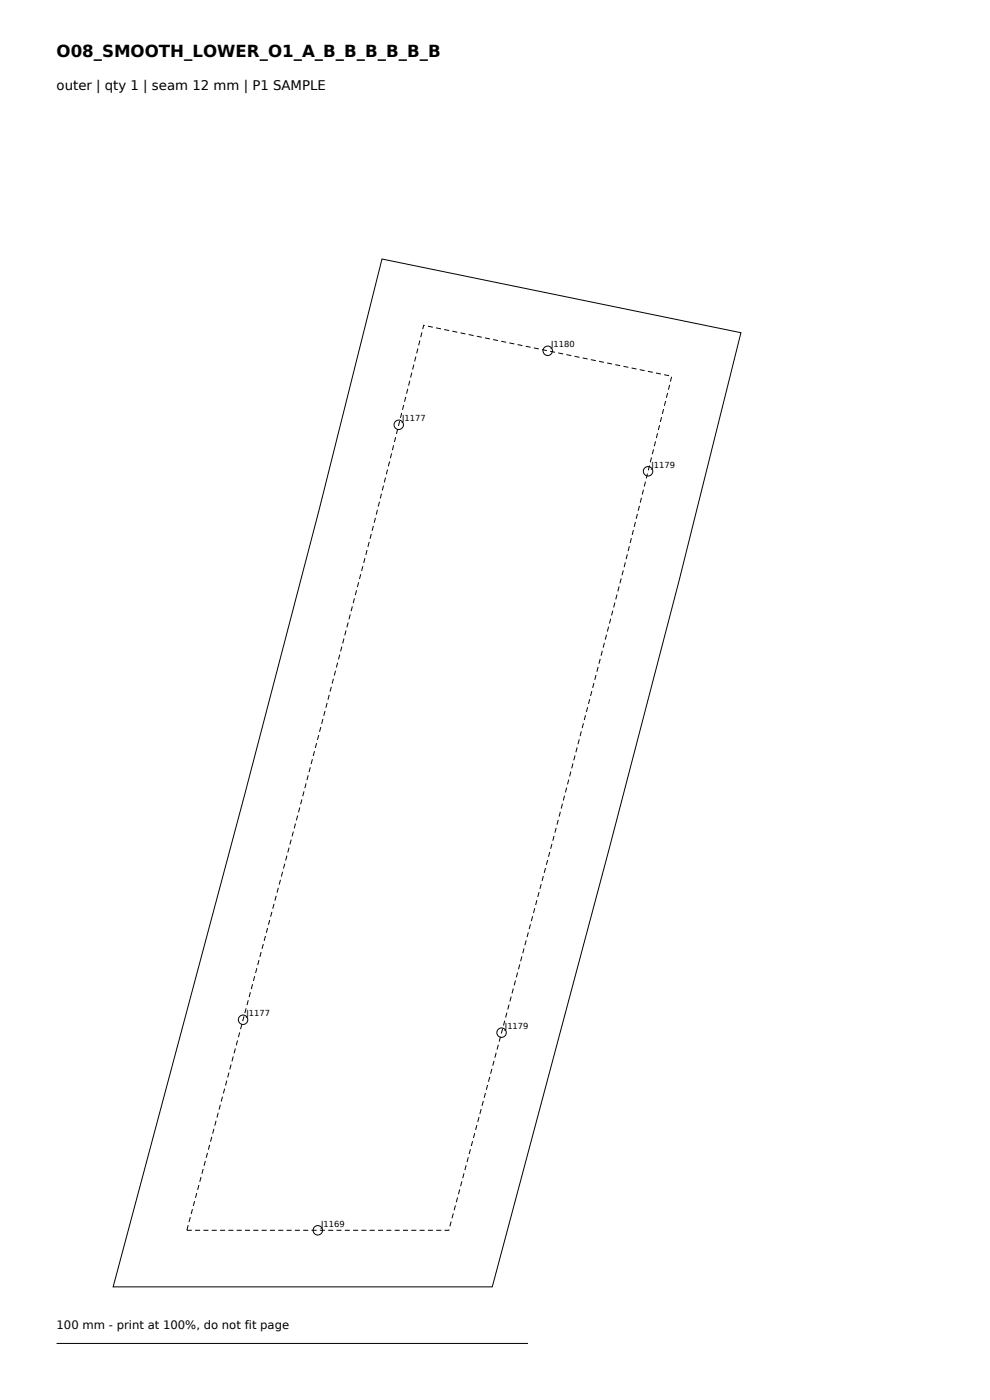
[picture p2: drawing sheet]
<svg xmlns="http://www.w3.org/2000/svg" width="210mm" height="297mm" viewBox="0 0 210 297" stroke-linecap="round" stroke-linejoin="round" font-family="sans-serif">
<defs><g id="words">
<text font-size="3.5" x="12" y="12">O08_SMOOTH_LOWER_O1_A_B_B_B_B_B_B</text>
<text font-size="2.8" x="12" y="19">outer | qty 1 | seam 12 mm | P1 SAMPLE</text>
<text font-size="2.5" x="12" y="282">100 mm - print at 100%, do not fit page</text>
<g font-size="1.8">
<text x="116.9" y="73.7">J1180</text>
<text x="85.3" y="89.4">J1177</text>
<text x="138.2" y="99.3">J1179</text>
<text x="52.3" y="215.6">J1177</text>
<text x="107.1" y="218.4">J1179</text>
<text x="68.1" y="260.3">J1169</text>
</g>
</g></defs>
<g fill="none" stroke="#000" stroke-width=".21">
<path d="M81 54.9l76.2 15.7-13.1 52.5-14.9 57.1-24.8 92.8h-80.4l27.9-104.4 15.8-60.4zM12 285h100"/>
<circle cx="116.2" cy="74.4" r="1"/>
<circle cx="84.6" cy="90.1" r="1"/>
<circle cx="137.5" cy="100" r="1"/>
<circle cx="51.6" cy="216.3" r="1"/>
<circle cx="106.4" cy="219.1" r="1"/>
<circle cx="67.4" cy="261" r="1"/>
</g>
<path d="M89.9 69l52.6 10.8-10.1 40.3-14.8 57-22.4 83.9h-55.6l23.9-89.3 15.8-60.5z" fill="none" stroke="#000" stroke-width=".21" stroke-dasharray="1.1 .7" stroke-linecap="butt"/>
<use href="#words"/>
</svg>
